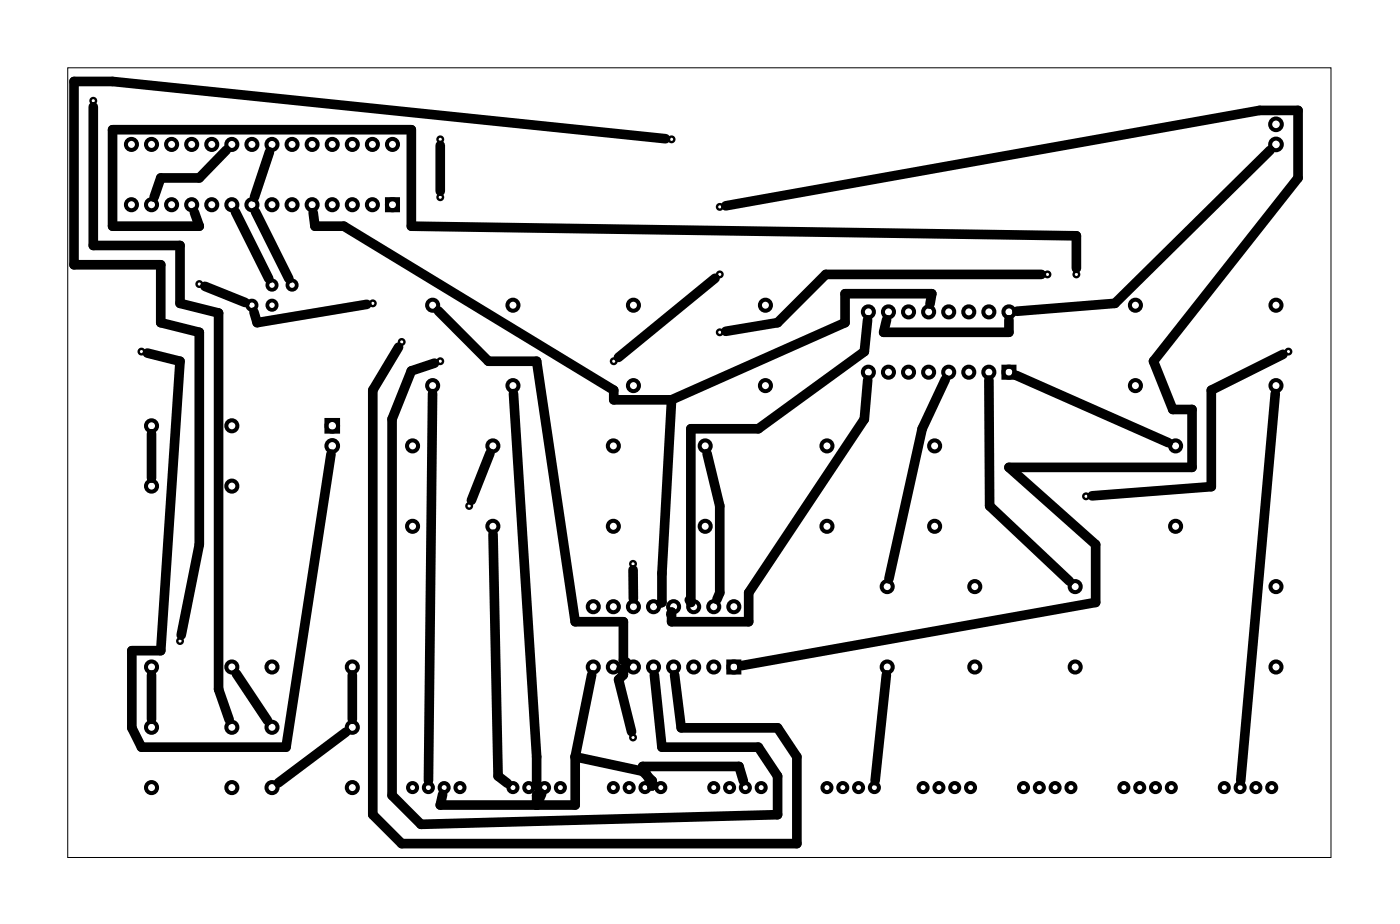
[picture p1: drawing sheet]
<svg xmlns="http://www.w3.org/2000/svg" width="177mm" height="117mm" viewBox="0 0 177 117" stroke-linecap="round" stroke-linejoin="round" font-family="sans-serif">
<path d="M8.6 8.6h159.8v99.8h-159.8z" fill="none" stroke="#000" stroke-width=".13"/>
<g fill="none" stroke="#000" stroke-width=".3">
<circle cx="11.8" cy="12.7" r=".35"/>
<circle cx="55.7" cy="17.6" r=".35"/>
<circle cx="85" cy="17.6" r=".35"/>
<circle cx="25.2" cy="35.9" r=".35"/>
<circle cx="47.2" cy="38.3" r=".35"/>
<circle cx="55.7" cy="24.9" r=".35"/>
<circle cx="91" cy="26.1" r=".35"/>
<circle cx="91" cy="34.7" r=".35"/>
<circle cx="132.5" cy="34.7" r=".35"/>
<circle cx="136.2" cy="34.7" r=".35"/>
<circle cx="17.9" cy="44.4" r=".35"/>
<circle cx="50.8" cy="43.2" r=".35"/>
<circle cx="55.7" cy="45.7" r=".35"/>
<circle cx="77.6" cy="45.7" r=".35"/>
<circle cx="91" cy="42" r=".35"/>
<circle cx="163" cy="44.4" r=".35"/>
<circle cx="59.3" cy="63.9" r=".35"/>
<circle cx="80.1" cy="71.3" r=".35"/>
<circle cx="137.4" cy="62.7" r=".35"/>
<circle cx="22.8" cy="81" r=".35"/>
<circle cx="80.1" cy="93.2" r=".35"/>
</g>
<g fill="none" stroke="#000" stroke-width=".51">
<path d="M48.9 25.2h1.4v1.4h-1.4zM41.3 53.1h1.5v1.4h-1.5zM126.9 46.3h1.4v1.4h-1.4zM92.1 83.6h1.4v1.4h-1.4z"/>
<circle cx="16.6" cy="18.3" r=".7"/>
<circle cx="19.2" cy="18.3" r=".7"/>
<circle cx="21.7" cy="18.3" r=".7"/>
<circle cx="24.2" cy="18.3" r=".7"/>
<circle cx="26.8" cy="18.3" r=".7"/>
<circle cx="29.3" cy="18.3" r=".7"/>
<circle cx="31.9" cy="18.3" r=".7"/>
<circle cx="34.4" cy="18.3" r=".7"/>
<circle cx="36.9" cy="18.3" r=".7"/>
<circle cx="39.5" cy="18.3" r=".7"/>
<circle cx="42" cy="18.3" r=".7"/>
<circle cx="44.6" cy="18.3" r=".7"/>
<circle cx="47.1" cy="18.3" r=".7"/>
<circle cx="49.6" cy="18.3" r=".7"/>
<circle cx="161.4" cy="15.7" r=".74"/>
<circle cx="161.4" cy="18.3" r=".74"/>
<circle cx="16.6" cy="25.9" r=".7"/>
<circle cx="19.2" cy="25.9" r=".7"/>
<circle cx="21.7" cy="25.9" r=".7"/>
<circle cx="24.2" cy="25.9" r=".7"/>
<circle cx="26.8" cy="25.9" r=".7"/>
<circle cx="29.3" cy="25.9" r=".7"/>
<circle cx="31.9" cy="25.9" r=".7"/>
<circle cx="34.4" cy="25.9" r=".7"/>
<circle cx="36.9" cy="25.9" r=".7"/>
<circle cx="39.5" cy="25.9" r=".7"/>
<circle cx="42" cy="25.9" r=".7"/>
<circle cx="44.6" cy="25.9" r=".7"/>
<circle cx="47.1" cy="25.9" r=".7"/>
<circle cx="49.6" cy="25.9" r=".7"/>
<circle cx="54.7" cy="38.6" r=".7"/>
<circle cx="64.9" cy="38.6" r=".7"/>
<circle cx="80.1" cy="38.6" r=".7"/>
<circle cx="96.8" cy="38.6" r=".7"/>
<circle cx="109.8" cy="39.4" r=".7"/>
<circle cx="112.4" cy="39.4" r=".7"/>
<circle cx="114.9" cy="39.4" r=".7"/>
<circle cx="117.5" cy="39.4" r=".7"/>
<circle cx="120" cy="39.4" r=".7"/>
<circle cx="122.5" cy="39.4" r=".7"/>
<circle cx="125.1" cy="39.4" r=".7"/>
<circle cx="127.6" cy="39.4" r=".7"/>
<circle cx="143.6" cy="38.6" r=".7"/>
<circle cx="161.4" cy="38.6" r=".7"/>
<circle cx="19.2" cy="53.8" r=".7"/>
<circle cx="29.3" cy="53.8" r=".7"/>
<circle cx="42" cy="53.8" r=".74"/>
<circle cx="42" cy="56.4" r=".74"/>
<circle cx="52.2" cy="56.4" r=".7"/>
<circle cx="54.7" cy="48.7" r=".7"/>
<circle cx="62.3" cy="56.4" r=".7"/>
<circle cx="64.9" cy="48.7" r=".7"/>
<circle cx="77.6" cy="56.4" r=".7"/>
<circle cx="80.1" cy="48.7" r=".7"/>
<circle cx="89.2" cy="56.4" r=".7"/>
<circle cx="96.8" cy="48.7" r=".7"/>
<circle cx="104.6" cy="56.4" r=".7"/>
<circle cx="109.8" cy="47" r=".7"/>
<circle cx="112.4" cy="47" r=".7"/>
<circle cx="114.9" cy="47" r=".7"/>
<circle cx="117.5" cy="47" r=".7"/>
<circle cx="118.2" cy="56.4" r=".7"/>
<circle cx="120" cy="47" r=".7"/>
<circle cx="122.5" cy="47" r=".7"/>
<circle cx="125.1" cy="47" r=".7"/>
<circle cx="127.6" cy="47" r=".7"/>
<circle cx="143.6" cy="48.7" r=".7"/>
<circle cx="148.7" cy="56.4" r=".7"/>
<circle cx="161.4" cy="48.7" r=".7"/>
<circle cx="19.2" cy="61.4" r=".7"/>
<circle cx="29.3" cy="61.4" r=".7"/>
<circle cx="52.2" cy="66.5" r=".7"/>
<circle cx="62.3" cy="66.5" r=".7"/>
<circle cx="75" cy="76.7" r=".7"/>
<circle cx="77.6" cy="76.7" r=".7"/>
<circle cx="77.6" cy="66.5" r=".7"/>
<circle cx="80.1" cy="76.7" r=".7"/>
<circle cx="82.7" cy="76.7" r=".7"/>
<circle cx="85.2" cy="76.7" r=".7"/>
<circle cx="87.7" cy="76.7" r=".7"/>
<circle cx="89.2" cy="66.5" r=".7"/>
<circle cx="90.3" cy="76.7" r=".7"/>
<circle cx="92.8" cy="76.7" r=".7"/>
<circle cx="104.6" cy="66.5" r=".7"/>
<circle cx="112.2" cy="74.1" r=".7"/>
<circle cx="118.2" cy="66.5" r=".7"/>
<circle cx="123.3" cy="74.1" r=".7"/>
<circle cx="136" cy="74.1" r=".7"/>
<circle cx="148.7" cy="66.5" r=".7"/>
<circle cx="161.4" cy="74.1" r=".7"/>
<circle cx="19.2" cy="84.3" r=".7"/>
<circle cx="19.2" cy="99.5" r=".7"/>
<circle cx="19.2" cy="91.9" r=".7"/>
<circle cx="29.3" cy="99.5" r=".7"/>
<circle cx="29.3" cy="84.3" r=".7"/>
<circle cx="29.3" cy="91.9" r=".7"/>
<circle cx="34.4" cy="99.5" r=".7"/>
<circle cx="34.4" cy="84.3" r=".7"/>
<circle cx="34.4" cy="91.9" r=".7"/>
<circle cx="44.6" cy="84.3" r=".7"/>
<circle cx="44.6" cy="99.5" r=".7"/>
<circle cx="44.6" cy="91.9" r=".7"/>
<circle cx="52.2" cy="99.5" r=".57"/>
<circle cx="54.2" cy="99.5" r=".57"/>
<circle cx="56.2" cy="99.5" r=".57"/>
<circle cx="58.2" cy="99.5" r=".57"/>
<circle cx="64.9" cy="99.5" r=".57"/>
<circle cx="66.9" cy="99.5" r=".57"/>
<circle cx="68.9" cy="99.5" r=".57"/>
<circle cx="70.9" cy="99.5" r=".57"/>
<circle cx="75" cy="84.3" r=".7"/>
<circle cx="77.6" cy="84.3" r=".7"/>
<circle cx="77.6" cy="99.5" r=".57"/>
<circle cx="79.6" cy="99.5" r=".57"/>
<circle cx="80.1" cy="84.3" r=".7"/>
<circle cx="81.6" cy="99.5" r=".57"/>
<circle cx="82.7" cy="84.3" r=".7"/>
<circle cx="83.6" cy="99.5" r=".57"/>
<circle cx="85.2" cy="84.3" r=".7"/>
<circle cx="87.7" cy="84.3" r=".7"/>
<circle cx="90.3" cy="84.3" r=".7"/>
<circle cx="90.3" cy="99.5" r=".57"/>
<circle cx="92.3" cy="99.5" r=".57"/>
<circle cx="92.8" cy="84.3" r=".7"/>
<circle cx="94.3" cy="99.5" r=".57"/>
<circle cx="96.3" cy="99.5" r=".57"/>
<circle cx="104.6" cy="99.5" r=".57"/>
<circle cx="106.6" cy="99.5" r=".57"/>
<circle cx="108.6" cy="99.5" r=".57"/>
<circle cx="110.6" cy="99.5" r=".57"/>
<circle cx="112.2" cy="84.3" r=".7"/>
<circle cx="116.8" cy="99.5" r=".57"/>
<circle cx="118.8" cy="99.5" r=".57"/>
<circle cx="120.8" cy="99.5" r=".57"/>
<circle cx="122.8" cy="99.5" r=".57"/>
<circle cx="123.3" cy="84.3" r=".7"/>
<circle cx="129.5" cy="99.5" r=".57"/>
<circle cx="131.5" cy="99.5" r=".57"/>
<circle cx="133.5" cy="99.5" r=".57"/>
<circle cx="135.5" cy="99.5" r=".57"/>
<circle cx="136" cy="84.3" r=".7"/>
<circle cx="142.2" cy="99.5" r=".57"/>
<circle cx="144.2" cy="99.5" r=".57"/>
<circle cx="146.2" cy="99.5" r=".57"/>
<circle cx="148.2" cy="99.5" r=".57"/>
<circle cx="154.9" cy="99.5" r=".57"/>
<circle cx="156.9" cy="99.5" r=".57"/>
<circle cx="158.9" cy="99.5" r=".57"/>
<circle cx="160.9" cy="99.5" r=".57"/>
<circle cx="161.4" cy="84.3" r=".7"/>
</g>
<g fill="none" stroke="#000" stroke-width=".48">
<circle cx="31.9" cy="38.6" r=".59"/>
<circle cx="34.4" cy="38.6" r=".59"/>
<circle cx="34.4" cy="36" r=".59"/>
<circle cx="36.9" cy="36" r=".59"/>
</g>
<g fill="none" stroke="#000" stroke-width="1.2">
<path d="M11.8 13.5v17.5h11v7.3l4.8 1.3v47.5l1.4 3.9M28.6 19l-3.4 3.5h-4.9l-.8 2.4M34.1 19.2l-1.9 5.7M55.7 18.4v5.8M84.2 17.5l-70-7.2h-4.8v23.2h10.9v7.3l4.9 1.2v26.8l-2.3 11.5M160.7 19l-19.7 19.3-12.4 1M24.6 26.8l.6 1.8h-11v-12.2h37.8v12.2l84.2 1.2v4.1M25.9 36.2l5.1 2M29.8 26.8l4.2 8.4M32.3 26.8l4.2 8.4M39.6 26.9l.2 1.7h3.7l34.1 20.7v1.2h7.4M46.4 38.5l-13.9 2.3-.4-1.4"/>
<path d="M55.4 39.3l6.4 6.4h6.1l4.9 32.9h6.1v4.8l.4 .3M90.5 35.2l-12.3 10M91.8 26l67.5-12h4.9v8.5l-18.3 23.2 2.4 6h2.5v7.4h-23.2l11 9.7v7.3l-44.8 8M117.6 38.4l.3-1.3h-11v3.7l-21.9 9.7M131.7 34.7h-27.2l-6.1 6.1-6.6 1.1M18.6 44.6l4.2 1.1-2.5 36.5h-3.6v9.8l1.2 2.4h18.3l5.7-37M19.2 54.8v5.6M50.4 43.9l-3.2 5.4v53.7l3.6 3.6h50v-11l-2.4-3.6h-12.2l-.9-6.7M54.7 49.7l-.5 48.9M55 45.9l-3 1-2.4 6.1v47.5l3.7 3.7 45.1-1.2v-4.9l-2.5-3.7h-12.2l-.9-9.1M62 57.3l-2.4 5.9M65 49.7l2.9 45.9v3.7h-.2"/>
<path d="M85 50.5l-1.3 22v3.6l-.1 .1M89.4 57.3l1.6 6.6v11l-.3 .8M109.7 40.4l-.4 4-13.4 9.8h-8.5v21.9l-.2-.3M109.8 48l-.5 5-14.6 21.9v3.7h-9.7v-1.2l-.1 .2M112.2 40.4l-.4 1.6h15.8v-1.6M119.6 47.9l-2.9 6.3-4.3 18.9M125.1 48l.1 15.9 10.1 9.5M128.6 47.4l19.2 8.5M161.3 49.7l-4.4 49M162.3 44.8l-9.1 4.5v12.2l-15.1 1.2M62.4 67.5l.6 30.6 1.2 .9M80.1 72v3.7"/>
<path d="M19.2 85.3v5.6M29.9 85.1l3.9 6M43.8 92.5l-8.6 6.4M44.6 85.3v5.6M72.8 95.6v6.1h-17.1l.3-1.3M72.8 95.6l8.5 1.9 1.2 1.2v.6M74.8 85.3l-2 10.3M78.6 84.6l.3 .1v.6l-.7 .6 1.7 6.6M82.5 99.3h-.1M94 98.7l-.5-1.8h-12.2l1.2 2.4M112.1 85.3l-1.4 13.4M68.3 100.1l-.4 .4v1.2l.6-1.4"/>
</g>
</svg>
